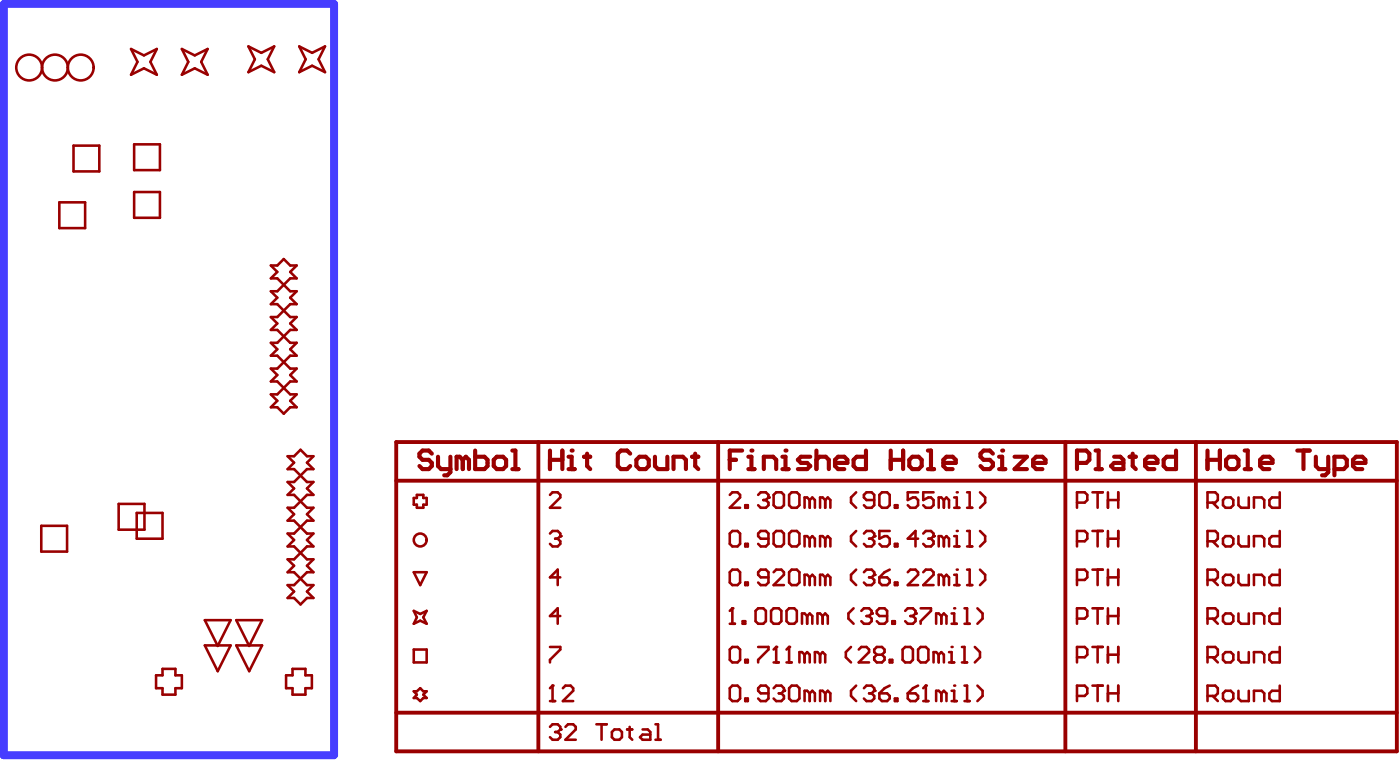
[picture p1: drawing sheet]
<svg xmlns="http://www.w3.org/2000/svg" width="459mm" height="249mm" viewBox="0 0 459 249" stroke-linecap="round" stroke-linejoin="round" font-family="sans-serif">
<path d="M1.3 1.3h108.2v246.2h-108.2z" fill="none" stroke="#463dff" stroke-width="2.6"/>
<g fill="none" stroke="#900" stroke-width=".85">
<path d="M43 16.1l4.2 2.1 4.2-2.1-2.1 4.2 2.1 4.2-4.2-2.1-4.2 2.1 2.1-4.2zM59.6 16.1l4.2 2.1 4.3-2.1-2.1 4.2 2.1 4.2-4.3-2.1-4.2 2.1 2.1-4.2zM81.4 15.2l4.3 2.1 4.2-2.1-2.1 4.2 2.1 4.3-4.2-2.2-4.3 2.2 2.2-4.3zM98.1 15.2l4.2 2.1 4.3-2.1-2.2 4.2 2.2 4.3-4.3-2.2-4.2 2.2 2.1-4.3zM24.1 47.7h8.5v8.5h-8.5zM44 47.3h8.4v8.5h-8.4zM19.5 66.3h8.4v8.5h-8.4zM44 62.9h8.4v8.5h-8.4zM88.8 87h2.1l2.1-2.1 2.1 2.1h2.2l-2.2 2.1 2.2 2.1h-2.2l-4.2 4.3h-2.1l2.1 2.1-2.1 2.1h2.1l4.2 4.2h2.2l-2.2 2.1 2.2 2.1h-2.2l-4.2 4.3h-2.1l2.1 2.1-2.1 2.1h2.1l4.2 4.2h2.2l-2.2 2.1 2.2 2.1h-2.2l-4.2 4.3h-2.1l2.1 2.1-2.1 2.1h2.1l2.1 2.1 2.1-2.1h2.2l-2.2-2.1 2.2-2.1h-2.2l-4.2-4.3h-2.1l2.1-2.1-2.1-2.1h2.1l4.2-4.2h2.2l-2.2-2.1 2.2-2.1h-2.2l-4.2-4.3h-2.1l2.1-2.1-2.1-2.1h2.1l4.2-4.2h2.2l-2.2-2.1 2.2-2.1h-2.2l-4.2-4.3h-2.1l2.1-2.1zM94.3 149.5h2.1l2.1-2.1 2.1 2.1h2.1l-2.1 2.1 2.1 2.1h-2.1l-4.2 4.3h-2.1l2.1 2.1-2.1 2.1h2.1l4.2 4.2h2.1l-2.1 2.1 2.1 2.1h-2.1l-4.2 4.3h-2.1l2.1 2.1-2.1 2.1h2.1l4.2 4.2h2.1l-2.1 2.1 2.1 2.1h-2.1l-4.2 4.3h-2.1l2.1 2.1-2.1 2.1h2.1l2.1 2.1 2.1-2.1h2.1l-2.1-2.1 2.1-2.1h-2.1l-4.2-4.3h-2.1l2.1-2.1-2.1-2.1h2.1l4.2-4.2h2.1l-2.1-2.1 2.1-2.1h-2.1l-4.2-4.3h-2.1l2.1-2.1-2.1-2.1h2.1l4.2-4.2h2.1l-2.1-2.1 2.1-2.1h-2.1l-4.2-4.3h-2.1l2.1-2.1zM13.5 172.3h8.5v8.5h-8.5zM38.9 165.2h8.5v8.4h-8.5z"/>
<path d="M44.8 168.1h8.5v8.5h-8.5zM135.6 163.2h1.1v-1h2.1v1h1.1v2.2h-1.1v1h-2.1v-1h-1.1zM135.6 187.5h4.3l-2.1 4.3zM67.1 211.5h8.5l-4.2 8.5zM67.1 203.3h8.5l-4.2 8.4zM77.5 211.5h8.4l-4.2 8.5zM77.5 203.3h8.4l-4.2 8.4zM135.6 200.2l2.2 1 2.1-1-1.1 2.1 1.1 2.1-2.1-1-2.2 1 1.1-2.1zM135.6 212.9h4.3v4.2h-4.3zM51.2 221.3h2.1v-2.1h4.2v2.1h2.1v4.3h-2.1v2.1h-4.2v-2.1h-2.1zM93.8 221.3h2.1v-2.1h4.2v2.1h2.1v4.3h-2.1v2.1h-4.2v-2.1h-2.1zM135.6 226.6h1.1l1.1-1 1 1h1.1l-1.1 1.1 1.1 1.1h-1.1l-1 1-1.1-1h-1.1l1.1-1.1z"/>
<path d="M180.3 229.8h1.7M181.1 224.7v5.1"/>
</g>
<path d="M129.9 144.9h328v101.4h-328zM129.9 157.6h328M176.5 144.9v101.4M235.4 144.9v101.4M349.3 144.9v101.4M392.1 144.9v101.4M129.9 233.6h328" fill="none" stroke="#900" stroke-width="1.3"/>
<circle cx="181.1" cy="224.7" r=".42" fill="#900"/>
<path d="M180.3 162.2l.8-.8h1.7l.9 .8v.8l-3.4 3.4h3.4M180.3 174.9l.8-.9h1.7l.9 .9v.8M183.7 189.2h-3.4l2.5-2.5v5.1M180.3 212h3.4v.9l-3.4 3.4v.8M183.7 201.9h-3.4l2.5-2.5v5M181.1 224.7l-.8 .9M184.5 225.6l.9-.9h1.7l.8 .9v.8l-3.4 3.4h3.4" fill="none" stroke="#900" stroke-width=".85"/>
<circle cx="183.7" cy="175.7" r=".42" fill="#900"/>
<path d="M182 176.6h.8M182.8 176.6l.9 .8v.8l-.9 .9h-1.7l-.8-.9M183.7 175.7l-.9 .9M180.3 238.2l.8-.8h1.7l.9 .8v.9" fill="none" stroke="#900" stroke-width=".85"/>
<circle cx="183.7" cy="239.1" r=".42" fill="#900"/>
<g fill="none" stroke="#900" stroke-width=".85">
<path d="M395.9 164.7h2.5l.8-.8v-1.7l-.8-.8h-2.5v5M397.6 164.7l1.6 1.7M400.9 163.9l.9-.9h1.7l.8 .9v1.7l-.8 .8h-1.7l-.9-.8zM406 163v2.6l.9 .8h2.5v-3.4M411.1 166.4v-3.4h2.5l.9 .9v2.5M419.5 161.4v5h-2.5l-.8-.8v-1.7l.8-.9h2.5M395.9 190.1h2.5l.8-.9v-1.7l-.8-.8h-2.5v5.1M397.6 190.1l1.6 1.7M400.9 189.2l.9-.8h1.7l.8 .8v1.7l-.8 .9h-1.7l-.9-.9zM406 188.4v2.5l.9 .9h2.5v-3.4M411.1 191.8v-3.4h2.5l.9 .8v2.6M419.5 186.7v5.1h-2.5l-.8-.9v-1.7l.8-.8h2.5"/>
<path d="M395.9 215.4h2.5l.8-.8v-1.7l-.8-.9h-2.5v5.1M397.6 215.4l1.6 1.7M400.9 214.6l.9-.9h1.7l.8 .9v1.7l-.8 .8h-1.7l-.9-.8zM406 213.7v2.6l.9 .8h2.5v-3.4M411.1 217.1v-3.4h2.5l.9 .9v2.5M419.5 212v5.1h-2.5l-.8-.8v-1.7l.8-.9h2.5M182 239.9h.8M182.8 239.9l.9 .9v.8l-.9 .9h-1.7l-.8-.9M183.7 239.1l-.9 .8M185.4 238.2l.8-.8h1.7l.9 .8v.9l-3.4 3.4h3.4M195.5 237.4h3.4M197.2 237.4v5.1"/>
<path d="M200.6 239.9l.8-.8h1.6l.9 .8v1.7l-.9 .9h-1.6l-.8-.9zM205.6 239.1h1.7M206.4 238.2v3.4l.9 .9M210.7 239.1h1.6l.9 .8v2.6h-2.5l-.9-.9 .9-.8h2.5M214.9 237.4h.8v5.1M395.9 228.1h2.5l.8-.9v-1.6l-.8-.9h-2.5v5.1M397.6 228.1l1.6 1.7M400.9 227.2l.9-.8h1.7l.8 .8v1.7l-.8 .9h-1.7l-.9-.9zM406 226.4v2.5l.9 .9h2.5v-3.4M411.1 229.8v-3.4h2.5l.9 .8v2.6M419.5 224.7v5.1h-2.5l-.8-.9v-1.7l.8-.8h2.5M214.9 242.5h1.7"/>
</g>
<path d="M180.3 147.7v6M180.3 150.7h4.1M184.4 147.7v6M186.4 153.7h2M186.4 149.7h1v4" fill="none" stroke="#900" stroke-width="1.4"/>
<circle cx="187.4" cy="147.7" r=".68" fill="#900"/>
<g fill="none" stroke="#900" stroke-width="1.4">
<path d="M191.5 149.7h2M192.5 148.7v4l1 1M206.6 148.7l-1-1h-2l-1.1 1v4l1.1 1h2l1-1M208.6 150.7l1-1h2.1l1 1v2l-1 1h-2.1l-1-1zM214.7 149.7v3l1 1h3.1v-4M220.8 153.7v-4h3l1.1 1v3M226.9 149.7h2M227.9 148.7v4l1 1M395.9 147.7v6M395.9 150.7h4M399.9 147.7v6M401.9 150.7l1.1-1h2l1 1v2l-1 1h-2l-1.1-1z"/>
<path d="M408 147.7h1.1v6M408 153.7h2.1M413.1 151.7h4.1v-1l-1-1h-2.1l-1 1v2l1 1h2.1M425.3 147.7h4M427.3 147.7v6M431.4 149.7v3l1 1h3M435.4 149.7v5.1l-1 1h-1M437.5 153.7h3l1-1v-2l-1-1h-3v6.1M443.6 151.7h4v-1l-1-1h-2l-1 1v2l1 1h2"/>
</g>
<g fill="none" stroke="#900" stroke-width=".85">
<path d="M395.9 177.4h2.5l.8-.8v-1.7l-.8-.9h-2.5v5.1M397.6 177.4l1.6 1.7M400.9 176.6l.9-.9h1.7l.8 .9v1.6l-.8 .9h-1.7l-.9-.9zM406 175.7v2.5l.9 .9h2.5v-3.4M411.1 179.1v-3.4h2.5l.9 .9v2.5M419.5 174v5.1h-2.5l-.8-.9v-1.6l.8-.9h2.5M419.5 199.4v5h-2.5l-.8-.8v-1.7l.8-.8h2.5M395.9 202.7h2.5l.8-.8v-1.7l-.8-.8h-2.5v5M397.6 202.7l1.6 1.7M400.9 201.9l.9-.8h1.7l.8 .8v1.7l-.8 .8h-1.7l-.9-.8zM406 201.1v2.5l.9 .8h2.5v-3.3M411.1 204.4v-3.3h2.5l.9 .8v2.5"/>
<path d="M239.2 225.6l.9-.9h1.7l.8 .9v3.3l-.8 .9h-1.7l-.9-.9zM244.3 228.9h.9v.9h-.9zM251.9 227.2h-2.5l-.9-.8v-.8l.9-.9h1.7l.8 .9v3.3l-.8 .9h-1.7l-.9-.9M253.6 225.6l.9-.9h1.7l.8 .9v.8"/>
</g>
<circle cx="257" cy="226.4" r=".42" fill="#900"/>
<path d="M255.3 227.2h.9M256.2 227.2l.8 .9v.8l-.8 .9h-1.7l-.9-.9M257 226.4l-.8 .8M258.7 225.6l.8-.9h1.7l.9 .9v3.3l-.9 .9h-1.7l-.8-.9zM265.5 227.2l-.9-.8h-.8v3.4M265.5 227.2v2.6M265.5 227.2l.8-.8 .8 .8v2.6M270.5 227.2l-.8-.8h-.9v3.4M270.5 227.2v2.6M270.5 227.2l.9-.8 .8 .8v2.6M280.7 224.7l-1.7 1.7v1.7l1.7 1.7M283.2 225.6l.9-.9h1.7l.8 .9v.8" fill="none" stroke="#900" stroke-width=".85"/>
<circle cx="286.6" cy="226.4" r=".42" fill="#900"/>
<path d="M284.9 227.2h.9M285.8 227.2l.8 .9v.8l-.8 .9h-1.7l-.9-.9M286.6 226.4l-.8 .8M288.3 227.2h2.5l.9 .9v.8l-.9 .9h-1.7l-.8-.9zM291.7 224.7l-1.7 .9-1.7 1.6M293.4 228.9h.8v.9h-.8zM297.6 227.2h2.5l.9 .9v.8l-.9 .9h-1.7l-.8-.9zM301 224.7l-1.7 .9-1.7 1.6M302.7 229.8h1.7M303.5 224.7v5.1" fill="none" stroke="#900" stroke-width=".85"/>
<circle cx="303.5" cy="224.7" r=".42" fill="#900"/>
<path d="M303.5 224.7l-.8 .9M308.6 227.2l-.9-.8h-.8v3.4M308.6 227.2v2.6M308.6 227.2l.8-.8 .9 .8v2.6M312 226.4h.8v3.4M312 229.8h1.7" fill="none" stroke="#900" stroke-width=".85"/>
<circle cx="312.8" cy="224.7" r=".42" fill="#900"/>
<path d="M239.2 212.9l.9-.9h1.7l.8 .9v3.4l-.8 .8h-1.7l-.9-.8zM244.3 216.3h.9v.8h-.9zM248.5 212h3.4v.9l-3.4 3.4v.8M253.6 217.1h1.7M254.5 212v5.1M316.2 229.8h1.7M316.2 224.7h.8v5.1M320.4 224.7l1.7 1.7v1.7l-1.7 1.7" fill="none" stroke="#900" stroke-width=".85"/>
<circle cx="254.5" cy="212" r=".42" fill="#900"/>
<path d="M254.5 212l-.9 .9M257.8 217.1h1.7M258.7 212v5.1" fill="none" stroke="#900" stroke-width=".85"/>
<circle cx="258.7" cy="212" r=".42" fill="#900"/>
<g fill="none" stroke="#900" stroke-width=".85">
<path d="M258.7 212l-.9 .9M263.8 214.6l-.9-.9h-.8v3.4M263.8 214.6v2.5M263.8 214.6l.8-.9 .9 .9v2.5M268.8 214.6l-.8-.9h-.9v3.4M268.8 214.6v2.5M268.8 214.6l.9-.9 .8 .9v2.5M279 212l-1.7 1.7v1.7l1.7 1.7M281.5 212.9l.9-.9h1.7l.8 .9v.8l-3.4 3.4h3.4M287.4 214.6l-.8 .8v.9l.8 .8h1.7l.9-.8v-.9l-.9-.8M287.4 214.6l-.8-.9v-.8l.8-.9h1.7l.9 .9v.8l-.9 .9M287.4 214.6h1.7"/>
<path d="M291.7 216.3h.8v.8h-.8zM295.9 212.9l.8-.9h1.7l.9 .9v3.4l-.9 .8h-1.7l-.8-.8zM301 212.9l.8-.9h1.7l.9 .9v3.4l-.9 .8h-1.7l-.8-.8zM307.7 214.6l-.8-.9h-.9v3.4M307.7 214.6v2.5M307.7 214.6l.9-.9 .8 .9v2.5M311.1 213.7h.9v3.4M311.1 217.1h1.7"/>
</g>
<circle cx="312" cy="212" r=".42" fill="#900"/>
<g fill="none" stroke="#900" stroke-width=".85">
<path d="M239.2 187.5l.9-.8h1.7l.8 .8v3.4l-.8 .9h-1.7l-.9-.9zM244.3 190.9h.9v.9h-.9zM251.9 189.2h-2.5l-.9-.8v-.9l.9-.8h1.7l.8 .8v3.4l-.8 .9h-1.7l-.9-.9M253.6 187.5l.9-.8h1.7l.8 .8v.9l-3.4 3.4h3.4M258.7 187.5l.8-.8h1.7l.9 .8v3.4l-.9 .9h-1.7l-.8-.9zM265.5 189.2l-.9-.8h-.8v3.4M265.5 189.2v2.6M265.5 189.2l.8-.8 .8 .8v2.6M270.5 189.2l-.8-.8h-.9v3.4M270.5 189.2v2.6M270.5 189.2l.9-.8 .8 .8v2.6M280.7 186.7l-1.7 1.7v1.7l1.7 1.7"/>
<path d="M283.2 187.5l.9-.8h1.7l.8 .8v.9M315.4 217.1h1.6M315.4 212h.8v5.1M319.6 212l1.7 1.7v1.7l-1.7 1.7M353.1 215.4h2.5l.9-.8v-1.7l-.9-.9h-2.5v5.1M358.1 212h3.4M359.8 212v5.1M363.2 212v5.1M363.2 214.6h3.4M366.6 212v5.1M353.1 228.1h2.5l.9-.9v-1.6l-.9-.9h-2.5v5.1M358.1 224.7h3.4"/>
<path d="M359.8 224.7v5.1M363.2 224.7v5.1M363.2 227.2h3.4M366.6 224.7v5.1"/>
</g>
<circle cx="286.6" cy="188.4" r=".42" fill="#900"/>
<g fill="none" stroke="#900" stroke-width=".85">
<path d="M284.9 189.2h.9M285.8 189.2l.8 .9v.8l-.8 .9h-1.7l-.9-.9M286.6 188.4l-.8 .8M288.3 189.2h2.5l.9 .9v.8l-.9 .9h-1.7l-.8-.9zM291.7 186.7l-1.7 .8-1.7 1.7M293.4 190.9h.8v.9h-.8zM297.6 187.5l.8-.8h1.7l.9 .8v.9l-3.4 3.4h3.4M302.7 187.5l.8-.8h1.7l.8 .8v.9l-3.3 3.4h3.3M309.4 189.2l-.8-.8h-.9v3.4M309.4 189.2v2.6M309.4 189.2l.9-.8 .8 .8v2.6M312.8 191.8h1.7"/>
<path d="M312.8 188.4h.9v3.4"/>
</g>
<circle cx="313.7" cy="186.7" r=".42" fill="#900"/>
<path d="M239.2 162.2l.9-.8h1.7l.8 .8v.8l-3.4 3.4h3.4M244.3 165.6h.9v.8h-.9zM248.5 162.2l.9-.8h1.7l.8 .8v.8M317 191.8h1.7M317 186.7h.9v5.1M321.3 186.7l1.7 1.7v1.7l-1.7 1.7M353.1 190.1h2.5l.9-.9v-1.7l-.9-.8h-2.5v5.1M358.1 186.7h3.4M359.8 186.7v5.1M363.2 186.7v5.1M363.2 189.2h3.4M366.6 186.7v5.1" fill="none" stroke="#900" stroke-width=".85"/>
<circle cx="251.9" cy="163" r=".42" fill="#900"/>
<g fill="none" stroke="#900" stroke-width=".85">
<path d="M250.2 163.9h.9M251.1 163.9l.8 .8v.9l-.8 .8h-1.7l-.9-.8M251.9 163l-.8 .9M253.6 162.2l.9-.8h1.7l.8 .8v3.4l-.8 .8h-1.7l-.9-.8zM258.7 162.2l.8-.8h1.7l.9 .8v3.4l-.9 .8h-1.7l-.8-.8zM265.5 163.9l-.9-.9h-.8v3.4M265.5 163.9v2.5M265.5 163.9l.8-.9 .8 .9v2.5M270.5 163.9l-.8-.9h-.9v3.4M270.5 163.9v2.5M270.5 163.9l.9-.9 .8 .9v2.5M280.7 161.4l-1.7 1.6v1.7l1.7 1.7"/>
<path d="M286.6 163.9h-2.5l-.9-.9v-.8l.9-.8h1.7l.8 .8v3.4l-.8 .8h-1.7l-.9-.8M288.3 162.2l.8-.8h1.7l.9 .8v3.4l-.9 .8h-1.7l-.8-.8zM293.4 165.6h.8v.8h-.8zM301 161.4h-3.4v2.5l1.7-.9h.8l.9 .9v1.7l-.9 .8h-1.7l-.8-.8M306 161.4h-3.3v2.5l1.7-.9h.8l.8 .9v1.7l-.8 .8h-1.7l-.8-.8M309.4 163.9l-.8-.9h-.9v3.4M309.4 163.9v2.5M309.4 163.9l.9-.9 .8 .9v2.5M312.8 166.4h1.7M312.8 163h.9v3.4"/>
</g>
<circle cx="313.7" cy="161.4" r=".42" fill="#900"/>
<path d="M317 166.4h1.7M317 161.4h.9v5M321.3 161.4l1.7 1.6v1.7l-1.7 1.7M353.1 164.7h2.5l.9-.8v-1.7l-.9-.8h-2.5v5M358.1 161.4h3.4M359.8 161.4v5M363.2 161.4v5M363.2 163.9h3.4M366.6 161.4v5M240.1 199.4v5M239.2 204.4h1.7" fill="none" stroke="#900" stroke-width=".85"/>
<circle cx="240.1" cy="199.4" r=".42" fill="#900"/>
<g fill="none" stroke="#900" stroke-width=".85">
<path d="M240.1 199.4l-.9 .8M279.8 199.4l-1.7 1.7v1.6l1.7 1.7M243.5 203.6h.8v.8h-.8zM247.7 200.2l.8-.8h1.7l.9 .8v3.4l-.9 .8h-1.7l-.8-.8zM252.8 200.2l.8-.8h1.7l.9 .8v3.4l-.9 .8h-1.7l-.8-.8zM257.8 200.2l.9-.8h1.7l.8 .8v3.4l-.8 .8h-1.7l-.9-.8zM264.6 201.9l-.8-.8h-.9v3.3M264.6 201.9v2.5M264.6 201.9l.9-.8 .8 .8v2.5M269.7 201.9l-.9-.8h-.8v3.3M269.7 201.9v2.5M269.7 201.9l.8-.8 .9 .8v2.5"/>
<path d="M282.4 200.2l.8-.8h1.7l.9 .8v.9"/>
</g>
<circle cx="285.8" cy="201.1" r=".42" fill="#900"/>
<path d="M284.1 201.9h.8M284.9 201.9l.9 .8v.9l-.9 .8h-1.7l-.8-.8M285.8 201.1l-.9 .8M290.8 201.9h-2.5l-.9-.8v-.9l.9-.8h1.7l.8 .8v3.4l-.8 .8h-1.7l-.9-.8M292.5 203.6h.9v.8h-.9zM296.7 200.2l.9-.8h1.7l.8 .8v.9" fill="none" stroke="#900" stroke-width=".85"/>
<circle cx="300.1" cy="201.1" r=".42" fill="#900"/>
<path d="M301.8 199.4h3.4v.8l-3.4 3.4v.8M298.4 201.9h.9M299.3 201.9l.8 .8v.9l-.8 .8h-1.7l-.9-.8M300.1 201.1l-.8 .8M308.6 201.9l-.9-.8h-.8v3.3M308.6 201.9v2.5M308.6 201.9l.8-.8 .9 .8v2.5M312 204.4h1.7M312 201.1h.8v3.3" fill="none" stroke="#900" stroke-width=".85"/>
<circle cx="312.8" cy="199.4" r=".42" fill="#900"/>
<g fill="none" stroke="#900" stroke-width=".85">
<path d="M239.2 174.9l.9-.9h1.7l.8 .9v3.3l-.8 .9h-1.7l-.9-.9zM244.3 178.2h.9v.9h-.9zM251.9 176.6h-2.5l-.9-.9v-.8l.9-.9h1.7l.8 .9v3.3l-.8 .9h-1.7l-.9-.9M253.6 174.9l.9-.9h1.7l.8 .9v3.3l-.8 .9h-1.7l-.9-.9zM258.7 174.9l.8-.9h1.7l.9 .9v3.3l-.9 .9h-1.7l-.8-.9zM265.5 176.6l-.9-.9h-.8v3.4M265.5 176.6v2.5M265.5 176.6l.8-.9 .8 .9v2.5M270.5 176.6l-.8-.9h-.9v3.4M270.5 176.6v2.5M270.5 176.6l.9-.9 .8 .9v2.5M280.7 174l-1.7 1.7v1.7l1.7 1.7"/>
<path d="M283.2 174.9l.9-.9h1.7l.8 .9v.8M316.2 199.4h.8v5M320.4 199.4l1.7 1.7v1.6l-1.7 1.7M358.1 199.4h3.4M359.8 199.4v5M363.2 199.4v5M366.6 199.4v5M316.2 204.4h1.7M353.1 202.7h2.5l.9-.8v-1.7l-.9-.8h-2.5v5M363.2 201.9h3.4"/>
</g>
<path d="M141.6 148.7l-1-1h-2.1l-1 1v1l1 1h2.1l1 1v1l-1 1h-2.1l-1-1M143.6 149.7v3l1 1h3.1M147.7 149.7v5.1l-1.1 1h-1M151.7 150.7l1-1 1 1v3M151.7 150.7l-1-1h-1v4M151.7 150.7v3M155.8 147.7v6h3l1-1v-2l-1-1h-3M161.9 150.7l1-1h2l1 1v2l-1 1h-2l-1-1zM168 147.7h1v6M168 153.7h2" fill="none" stroke="#900" stroke-width="1.4"/>
<circle cx="286.6" cy="175.7" r=".42" fill="#900"/>
<path d="M284.9 176.6h.9M285.8 176.6l.8 .8v.8l-.8 .9h-1.7l-.9-.9M286.6 175.7l-.8 .9M291.7 174h-3.4v2.6l1.7-.9h.8l.9 .9v1.6l-.9 .9h-1.7l-.8-.9M293.4 178.2h.8v.9h-.8zM301 176.6h-3.4l2.5-2.6v5.1M302.7 174.9l.8-.9h1.7l.8 .9v.8" fill="none" stroke="#900" stroke-width=".85"/>
<circle cx="306" cy="175.7" r=".42" fill="#900"/>
<path d="M304.4 176.6h.8M305.2 176.6l.8 .8v.8l-.8 .9h-1.7l-.8-.9M306 175.7l-.8 .9M309.4 176.6l-.8-.9h-.9v3.4M309.4 176.6v2.5M309.4 176.6l.9-.9 .8 .9v2.5M312.8 179.1h1.7M312.8 175.7h.9v3.4" fill="none" stroke="#900" stroke-width=".85"/>
<circle cx="313.7" cy="174" r=".42" fill="#900"/>
<path d="M317 179.1h1.7M317 174h.9v5.1M321.3 174l1.7 1.7v1.7l-1.7 1.7" fill="none" stroke="#900" stroke-width=".85"/>
<path d="M239.2 150.7h2.1M243.3 147.7h-4.1v6M245.3 153.7h2.1M245.3 149.7h1v4" fill="none" stroke="#900" stroke-width="1.4"/>
<circle cx="246.3" cy="147.7" r=".68" fill="#900"/>
<path d="M250.4 153.7v-4h3l1.1 1v3M256.5 149.7h1v4M256.5 153.7h2" fill="none" stroke="#900" stroke-width="1.4"/>
<circle cx="257.5" cy="147.7" r=".68" fill="#900"/>
<g fill="none" stroke="#900" stroke-width="1.4">
<path d="M265.6 149.7h-3l-1 1 1 1h2l1 1-1 1h-3M267.7 150.7l1-1h2l1 1v3M267.7 147.7v6M273.7 151.7h4.1v-1l-1-1h-2l-1.1 1v2l1.1 1h2M283.9 147.7v6h-3.1l-1-1v-2l1-1h3.1M292 147.7v6M292 150.7h4.1M296.1 147.7v6M298.1 150.7l1-1h2l1.1 1v2l-1.1 1h-2l-1-1zM304.2 153.7h2M304.2 147.7h1v6M309.3 151.7h4v-1l-1-1h-2l-1 1v2l1 1h2"/>
<path d="M325.5 148.7l-1-1h-2l-1.1 1v1l1.1 1h2l1 1v1l-1 1h-2l-1.1-1M327.5 153.7h2.1M327.5 149.7h1v4"/>
</g>
<circle cx="328.5" cy="147.7" r=".68" fill="#900"/>
<path d="M332.6 149.7h4.1l-4.1 4h4.1M338.7 151.7h4.1v-1l-1.1-1h-2l-1 1v2l1 1h2M353.1 151.7h3l1-1v-2l-1-1h-3v6M359.2 153.7h2M359.2 147.7h1v6M365.2 149.7h2.1l1 1v3h-3.1l-1-1 1-1h3.1M370.3 149.7h2M371.3 148.7v4l1 1M375.4 151.7h4.1v-1l-1.1-1h-2l-1 1v2l1 1h2M385.5 147.7v6h-3l-1-1v-2l1-1h3" fill="none" stroke="#900" stroke-width="1.4"/>
<g fill="none" stroke="#900" stroke-width=".85">
<path d="M353.1 177.4h2.5l.9-.8v-1.7l-.9-.9h-2.5v5.1M358.1 174h3.4M359.8 174v5.1M363.2 174v5.1M363.2 176.6h3.4M366.6 174v5.1"/>
<circle cx="9.6" cy="22.1" r="4.2"/>
<circle cx="18" cy="22.1" r="4.2"/>
<circle cx="26.5" cy="22.1" r="4.2"/>
<circle cx="137.8" cy="177" r="2.11"/>
</g>
</svg>
